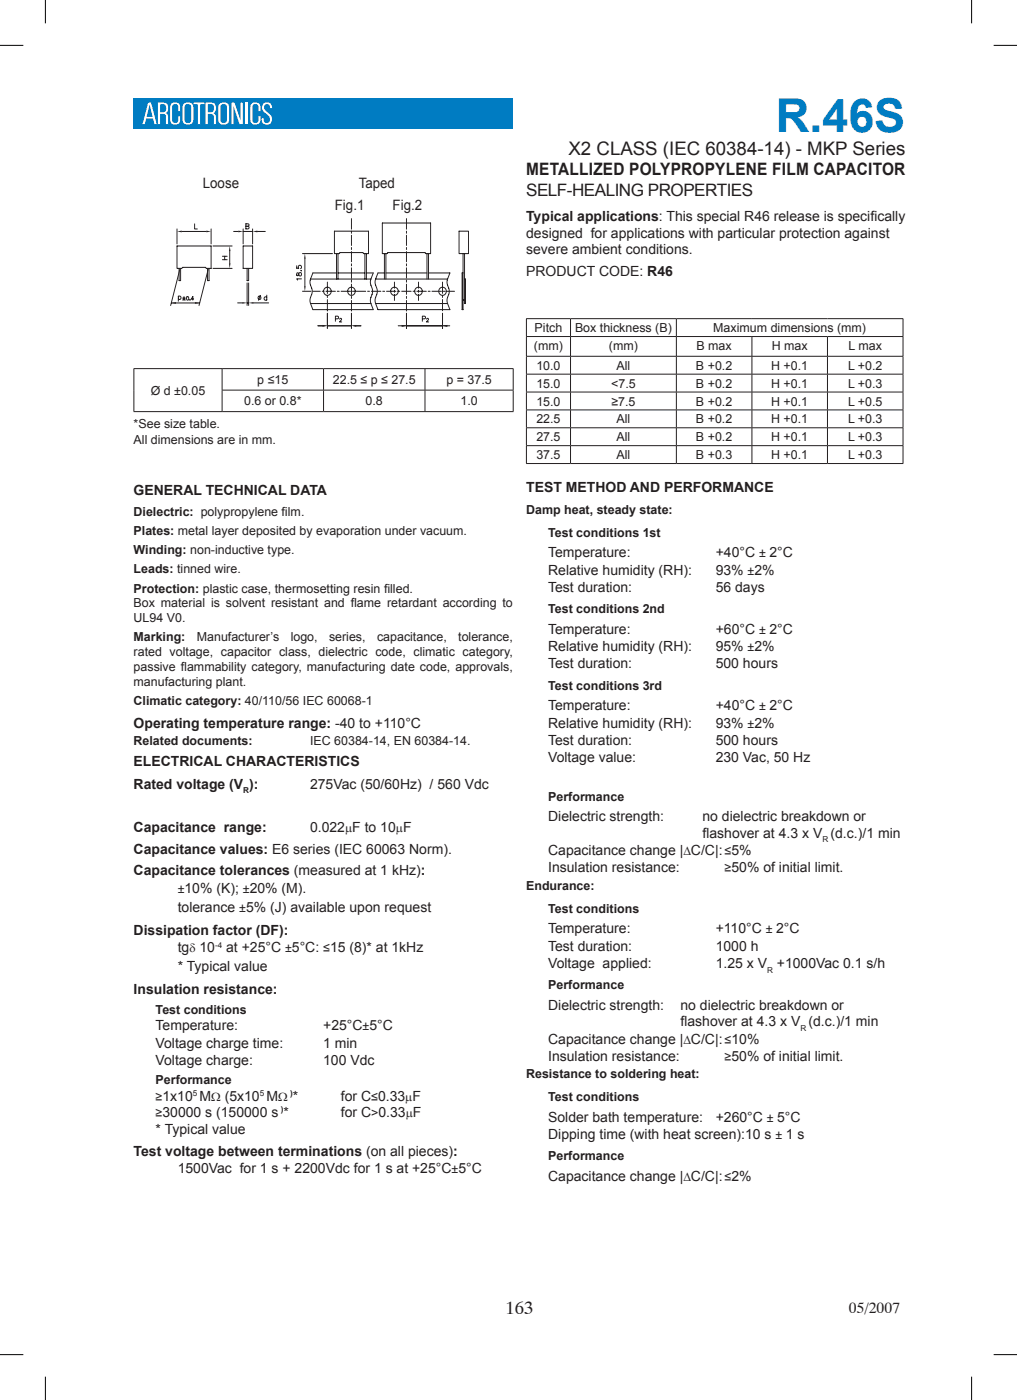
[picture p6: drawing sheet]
<svg xmlns="http://www.w3.org/2000/svg" width="231mm" height="318mm" viewBox="0 0 231 318" stroke-linecap="round" stroke-linejoin="round" font-family="sans-serif">
<defs><g id="words">
<text font-size="10.6" fill="#007cc2" x="175.9" y="30">R.46S</text>
<g font-size="4.2" fill="#231f20">
<text x="128.9" y="35.1">X2 CLASS (IEC 60384-14) - MKP Series</text>
<text x="114.6" y="298.1">1</text>
<text x="114.6" y="298.1">6</text>
<text x="114.6" y="298.1">3</text>
</g>
<g font-size="3.9" fill="#231f20">
<text x="119.3" y="39.7">metallized polyPR</text>
<text x="154.5" y="39.7">O</text>
<text x="159.8" y="39.7">PY</text>
<text x="162.2" y="39.7">L</text>
<text x="162.2" y="39.7">E</text>
<text x="162.2" y="39.7">N</text>
<text x="175.1" y="39.7">film capacitor</text>
<text x="119.3" y="44.4">SELF-HEALING PROPERTIES</text>
</g>
<text font-size="3.5" fill="#231f20" x="192.5" y="297.8">05/2007</text>
<g font-size="3.2" fill="#231f20">
<text x="46" y="42.6">Loose</text>
<text x="75.9" y="47.7">Fig.1</text>
<text x="81.4" y="42.6">Taped</text>
<text x="89" y="47.7">Fig.2</text>
<text x="119.3" y="50.2">Typical applications: This special R46 release is specif</text>
<text x="119.3" y="53.9">designed for applications with particular protection against</text>
<text x="197.3" y="50.2">ically</text>
<text x="119.3" y="57.6">severe ambient conditions.</text>
<text x="119.3" y="62.6">PRODUCT CODE: R46</text>
<text x="30.3" y="112.2">GE</text>
<text x="32.8" y="112.2">N</text>
<text x="32.8" y="112.2">E</text>
<text x="32.8" y="112.2">R</text>
<text x="32.8" y="112.2">A</text>
<text x="32.8" y="112.2">L</text>
<text x="46.6" y="112.2">T CH</text>
<text x="46.6" y="112.2">E</text>
<text x="53" y="112.2">N</text>
<text x="53" y="112.2">I</text>
<text x="58.5" y="112.2">CA</text>
<text x="60.7" y="112.2">L</text>
<text x="65.8" y="112.2">DA</text>
<text x="68.1" y="112.2">T</text>
<text x="68.1" y="112.2">A</text>
<text x="119.3" y="111.7">test method and performance</text>
<text x="124.3" y="126.4">Temperature:</text>
<text x="124.3" y="130.4">Relative humidity (RH):</text>
<text x="162.3" y="126.4">+40°C</text>
<text x="162.3" y="130.4">93%</text>
<text x="124.3" y="134.3">Test duration:</text>
<text x="162.3" y="134.3">56 days</text>
<text x="124.3" y="143.8">Temperature:</text>
<text x="162.3" y="143.8">+60°C</text>
<text x="124.3" y="147.7">Relative humidity (RH):</text>
<text x="162.3" y="147.7">95%</text>
<text x="124.3" y="151.6">Test duration:</text>
<text x="162.3" y="151.6">500 hours</text>
<text x="124.3" y="161.2">Temperature:</text>
<text x="162.3" y="161.2">+40°C</text>
<text x="30.3" y="165">Operating temperature range: -40 to +110°C</text>
<text x="124.3" y="165.1">Relative humidity (RH):</text>
<text x="162.3" y="165.1">93%</text>
<text x="30.3" y="173.7">electrical characteristic</text>
<text x="77.2" y="173.7">s</text>
<text x="124.3" y="169">Test duration:</text>
<text x="124.3" y="172.9">Voltage value:</text>
<text x="162.3" y="169">500 hours</text>
<text x="162.3" y="172.9">230 Vac, 50 Hz</text>
<text x="30.3" y="178.9">Rated voltage (V ):</text>
<text x="70.3" y="178.9">275Vac (50/60Hz) / 560 Vdc</text>
<text x="30.3" y="188.7">Capacitance range:</text>
<text x="70.3" y="188.7">0.022</text>
<text x="124.3" y="186.3">Dielectric strength:</text>
<text x="159.3" y="186.3">no dielectric breakdown or</text>
<text x="159.3" y="190.1">f</text>
<text x="159.3" y="190.1">lashover at 4.3 x V (d.c.)/1 min</text>
<text x="30.3" y="193.6">Capacitance values: E6 series (IEC 60063 Norm).</text>
<text x="124.3" y="194">Capacitance change |</text>
<text x="124.3" y="197.9">Insulation resistance:</text>
<text x="30.3" y="198.5">Capacitance tolerances (measured at 1 kHz):</text>
<text x="40.3" y="206.8">tolerance</text>
<text x="30.3" y="212">Dissipation factor (DF):</text>
<text x="124.3" y="211.7">Temperature:</text>
<text x="124.3" y="215.7">Test duration:</text>
<text x="162.3" y="211.7">+110°C</text>
<text x="162.3" y="215.7">1000 h</text>
<text x="40.3" y="216">tg</text>
<text x="40.3" y="220.3">* Typical value</text>
<text x="51.3" y="216">at +25°C</text>
<text x="124.3" y="219.6">Voltage applied:</text>
<text x="162.3" y="219.6">1.25 x V +1000Vac 0.1 s/h</text>
<text x="30.3" y="225.5">Insulation resistance:</text>
<text x="35.3" y="233.7">Temperature:</text>
<text x="73.3" y="233.7">+25°C</text>
<text x="124.3" y="229.1">Dielectric strength:</text>
<text x="154.3" y="229.1">no dielectric breakdown or</text>
<text x="154.3" y="232.8">f</text>
<text x="154.3" y="232.8">lashover at 4.3 x V (d.c.)/1 min</text>
<text x="35.3" y="237.7">Voltage charge time:</text>
<text x="73.3" y="237.7">1 min</text>
<text x="124.3" y="236.7">Capacitance change |</text>
<text x="35.3" y="241.6">Voltage charge:</text>
<text x="73.3" y="241.6">100 Vdc</text>
<text x="124.3" y="240.6">Insulation resistance:</text>
<text x="77.3" y="249.7">for C</text>
<text x="35.3" y="257.3">* Typical value</text>
<text x="77.3" y="253.4">for C</text>
<text x="124.3" y="254.5">Solder bath temperature:</text>
<text x="162.3" y="254.5">+260°C</text>
<text x="30.3" y="262.1">Test voltage between terminations (on all pieces):</text>
<text x="124.3" y="258.4">Dipping time (with heat screen):10 s</text>
<text x="40.3" y="266.1">1500Vac for 1 s + 2200Vdc for 1 s at +25°C</text>
<text x="124.3" y="267.9">Capacitance change |</text>
</g>
<g font-size="2.8" fill="#231f20">
<text x="121.2" y="75.3">Pitch</text>
<text x="130.4" y="75.3">Box thickness (B)</text>
<text x="161.7" y="75.3">Maximum dimensions (mm)</text>
<text x="121.1" y="79.4">(mm)</text>
<text x="121.6" y="83.9">10.0</text>
<text x="138.1" y="79.4">(mm)</text>
<text x="139.8" y="83.9">All</text>
<text x="157.8" y="83.9">B +0.2</text>
<text x="157.9" y="79.4">B max</text>
<text x="174.9" y="83.9">H +0.1</text>
<text x="175" y="79.4">H max</text>
<text x="192.3" y="83.9">L +0.2</text>
<text x="192.4" y="79.4">L max</text>
<text x="34.2" y="89.5">Ø d ±0.05</text>
<text x="58.3" y="87.1">p ≤15</text>
<text x="75.5" y="87.1">22.5 ≤ p ≤ 27.5</text>
<text x="101.2" y="87.1">p = 37.5</text>
<text x="121.6" y="87.9">15.0</text>
<text x="138.6" y="87.9">&lt;7.5</text>
<text x="157.8" y="87.9">B +0.2</text>
<text x="174.9" y="87.9">H +0.1</text>
<text x="192.3" y="87.9">L +0.3</text>
<text x="55.3" y="92">0.6 or 0.8*</text>
<text x="82.9" y="92">0.8</text>
<text x="104.4" y="92">1.0</text>
<text x="121.6" y="92">15.0</text>
<text x="138.6" y="92">≥7.5</text>
<text x="157.8" y="92">B +0.2</text>
<text x="174.9" y="92">H +0.1</text>
<text x="192.3" y="92">L +0.5</text>
<text x="30.3" y="97">*See size table.</text>
<text x="30.3" y="100.7">All dimensions are in mm.</text>
<text x="121.6" y="96">22.5</text>
<text x="121.6" y="100.1">27.5</text>
<text x="139.8" y="96">All</text>
<text x="139.8" y="100.1">All</text>
<text x="157.8" y="96">B +0.2</text>
<text x="157.8" y="100.1">B +0.2</text>
<text x="174.9" y="96">H +0.1</text>
<text x="174.9" y="100.1">H +0.1</text>
<text x="192.3" y="96">L +0.3</text>
<text x="192.3" y="100.1">L +0.3</text>
<text x="121.6" y="104.2">37.5</text>
<text x="139.8" y="104.2">All</text>
<text x="157.8" y="104.2">B +0.3</text>
<text x="174.9" y="104.2">H +0.1</text>
<text x="192.3" y="104.2">L +0.3</text>
<text x="30.3" y="117.1">Dielectric: polypropylene f</text>
<text x="63.9" y="117.1">ilm.</text>
<text x="119.3" y="116.5">Damp heat, steady state:</text>
<text x="30.3" y="121.4">Plates: metal layer deposited by evaporation under vacuum.</text>
<text x="30.3" y="125.7">Winding: non-inductive type.</text>
<text x="124.3" y="121.7">Test conditions 1st</text>
<text x="30.3" y="130.1">Leads: tinned wire.</text>
<text x="169.5" y="130.4">±2%</text>
<text x="172.1" y="126.4">± 2°C</text>
<text x="30.3" y="134.4">Protection: plastic case, thermosetting resin f</text>
<text x="30.3" y="137.8">Box material is solvent resistant and f</text>
<text x="79.5" y="137.8">lame retardant according to</text>
<text x="87.1" y="134.4">illed.</text>
<text x="30.3" y="141.1">UL94 V0.</text>
<text x="124.3" y="139.1">Test conditions 2nd</text>
<text x="172.1" y="143.8">± 2°C</text>
<text x="30.3" y="145.5">Marking:</text>
<text x="30.3" y="148.8">rated voltage, capacitor class, dielectric code, climatic category,</text>
<text x="44.6" y="145.5">Manufacturer’s</text>
<text x="65.9" y="145.5">logo,</text>
<text x="74.6" y="145.5">series,</text>
<text x="85.5" y="145.5">capacitance,</text>
<text x="103.9" y="145.5">tolerance,</text>
<text x="169.5" y="147.7">±2%</text>
<text x="30.3" y="152.2">passive f</text>
<text x="30.3" y="155.5">manufacturing plant.</text>
<text x="41" y="152.2">lammability category, manufacturing date code, approvals,</text>
<text x="30.3" y="159.8">Climatic category: 40/110/56 IEC 60068-1</text>
<text x="124.3" y="156.5">Test conditions 3rd</text>
<text x="172.1" y="161.2">± 2°C</text>
<text x="169.5" y="165.1">±2%</text>
<text x="30.3" y="169">Related documents:</text>
<text x="70.3" y="169">IEC 60384-14, EN 60384-14.</text>
<text x="124.3" y="181.6">Performance</text>
<text x="78.2" y="188.7">µF to 10µF</text>
<text x="154.9" y="194">∆C/C|:≤5%</text>
<text x="164.3" y="197.9">≥50% of initial limit.</text>
<text x="40.3" y="202.5">±10% (K); ±20% (M).</text>
<text x="119.3" y="201.8">Endurance:</text>
<text x="54.2" y="206.8">±5% (J) available upon request</text>
<text x="124.3" y="207">Test conditions</text>
<text x="173.6" y="211.7">± 2°C</text>
<text x="42.9" y="216">δ 10</text>
<text x="64.6" y="216">±5°C: ≤15 (8)* at 1kHz</text>
<text x="124.3" y="224.4">Performance</text>
<text x="35.3" y="229.9">Test conditions</text>
<text x="82.2" y="233.7">±5°C</text>
<text x="154.9" y="236.7">∆C/C|:≤10%</text>
<text x="35.3" y="245.9">Performance</text>
<text x="119.3" y="244.6">Resistance to soldering heat:</text>
<text x="164.3" y="240.6">≥50% of initial limit.</text>
<text x="35.3" y="249.7">≥1x10 MΩ (5x10 MΩ *</text>
<text x="84.2" y="249.7">≤0.33µF</text>
<text x="124.3" y="249.8">Test conditions</text>
<text x="35.3" y="253.4">≥30000 s (150000 s *</text>
<text x="84.2" y="253.4">&gt;0.33µF</text>
<text x="173.9" y="254.5">± 5°C</text>
<text x="124.3" y="263.2">Performance</text>
<text x="175.8" y="258.4">± 1 s</text>
<text x="102.4" y="266.1">±5°C</text>
<text x="154.9" y="267.9">∆C/C|:≤2%</text>
</g>
<g font-size="1.9" fill="#231f20">
<text x="55.2" y="180">R</text>
<text x="186.5" y="191.1">R</text>
<text x="48.7" y="215">-4</text>
<text x="173.9" y="220.6">R</text>
<text x="181.5" y="233.9">R</text>
<text x="43.7" y="248.6">5</text>
<text x="58.9" y="248.6">5</text>
<text x="65.8" y="248.6">)</text>
<text x="63.6" y="252.3">)</text>
</g>
</g></defs>
<path d="M30.3 22.3h86v7h-86z" fill="#007cc2"/>
<g fill="#fff">
<path d="M57.2 23.4a1.2 1.2 0 0 1 1.3-.1 1.2 1.2 0 0 1 .6 1.2v.7h-.5v-.9a.69 .69 0 0 0-.7-.7 .69 .69 0 0 0-.7 .7v2.9a.69 .69 0 0 0 .7 .7 .69 .69 0 0 0 .7-.7v-.8h.5a1.55 1.55 0 0 1-.8 1.8 1.13 1.13 0 0 1-1.6-1.2l.1-3z"/>
<path d="M59.8 23.4a1.2 1.2 0 0 1 1.3 0 1.2 1.2 0 0 1 .6 1.2h-.5a.74 .74 0 0 0-.9-1 .74 .74 0 0 0-.3 1.3l.2 .2a2.58 2.58 0 0 1 1.4 1.6 1.21 1.21 0 0 1-1 1.6 1.21 1.21 0 0 1-1.3-1.5h.5a.82 .82 0 0 0 .4 1.1 .86 .86 0 0 0 1-.4 .86 .86 0 0 0-.2-1.1l-.2-.2a2.56 2.56 0 0 1-1.4-1.6l.2-.9z"/>
<path d="M39 23.4a1.2 1.2 0 0 1 1.3-.1 1.2 1.2 0 0 1 .6 1.2v.7h-.5v-.9a.69 .69 0 0 0-.7-.7 .69 .69 0 0 0-.7 .7v2.9a.69 .69 0 0 0 .7 .7 .69 .69 0 0 0 .7-.7v-.8h.5a1.55 1.55 0 0 1-.8 1.8 1.13 1.13 0 0 1-1.5-1.2v-3z"/>
<path d="M43.8 23.3h2.6v.4h-1v4.5h-.5v-4.5h-1.1z"/>
<path d="M52.5 23.3h.7l1.4 4v-4h.5v4.9h-.8l-1.4-4.2v4.2h-.4z"/>
<path d="M55.7 23.3h.5v4.9h-.5z"/>
<path d="M33.6 23.3l-1.3 4.9h.5l.4-1.3h1.5l.3 1.3h.5l-1.2-4.9zM33.9 23.7l.7 2.8h-1.4z"/>
<path d="M46.6 23.3v4.9h.5v-2.4a1.17 1.17 0 0 1 1.3 .4l.1 2h.5l-.1-2-.5-.5a1.37 1.37 0 0 0-.1-2.4zM47.1 23.7h.8a1 1 0 0 1 .2 1.7l-1 .1z"/>
<path d="M35.8 23.3v4.9h.5v-2.4a1.17 1.17 0 0 1 1.3 .4v2h.5v-2l-.6-.5a1.37 1.37 0 0 0 0-2.4zM36.3 23.7h.8a1.01 1.01 0 0 1 .1 1.7l-.9 .1z"/>
<path d="M41.8 23.4l-.4 .6v3a1.24 1.24 0 0 0 1.2 1.3 1.24 1.24 0 0 0 1.2-1.3 7.4 7.4 0 0 0-.1-3.3 1.46 1.46 0 0 0-1.9-.3zM42.1 23.8l.2-.1a.74 .74 0 0 1 1 .6v2.9a.75 .75 0 0 1-.7 .7 .75 .75 0 0 1-.7-.7v-2.9z"/>
<path d="M49.9 23.4l-.4 .6v3a1.24 1.24 0 0 0 1.2 1.3 1.24 1.24 0 0 0 1.3-1.3 7.4 7.4 0 0 0-.2-3.3 1.46 1.46 0 0 0-1.9-.3zM50.2 23.8l.2-.1a.74 .74 0 0 1 1.1 .6v2.9a.75 .75 0 0 1-.8 .7 .75 .75 0 0 1-.7-.7v-2.9z"/>
</g>
<g fill="none" stroke="#231f20" stroke-width=".23">
<path d="M40.1 55.8h7.8v5.1h-1.1l-.2-.2h-5.2l-.2 .2h-1.1zM40.1 51.9v3.4M41.2 52.5h5.6M47.9 51.9v3.4M55.1 55.8h2.2v5.1h-2.2zM75.8 52.4h7.7v5.1h-1l-.2-.2h-5.2l-.2 .2h-1.1zM76.3 57.5v5.8M76.6 57.5v5.8M79.7 49.6v2.4M79.7 52.4v.5M79.7 53.4v2.3M79.7 56.1v.5"/>
<path d="M79.7 57.1v2.3M79.7 59.8v.5M82.7 57.5v5.8M83.1 57.5v5.8M86.7 50.6h10.9v6.9h-1l-.3-.2h-8.3l-.2 .2h-1.1zM87.2 57.5v5.8M87.5 57.5v5.8M96.8 57.5v5.8M97.2 57.5v5.8M104.1 52.4h2.1v5.1h-2.1zM105 57.5v12.7h-.2v-8.3h.2M105.3 57.5v11.4h.2v-5.6h-.2"/>
<path d="M40.6 60.9v2.8h.4v-2.8M47 60.9v2.8h.4v-2.8M56 60.9v2.8h.4v-2.8M70.4 63.3h13.7M70.4 68.9h13.7M70.9 61.9h5.4M70.9 70.2h13.7M70.9 66.1h1.7M73 66.1h.5M73.9 66.1h2.1M74.2 64v2.6M74.2 67v.5"/>
<path d="M74.2 68v2.6M76.5 66.1h.4M76.6 61.9h6.1M77.3 66.1h2.2M79.7 60.8v2.3M79.7 63.5v.5M79.7 64.5v2.3M79.7 67.2v.5M79.7 68.2v2.4M79.9 66.1h.4M80.8 66.1h2.1M83.1 61.9h1.5"/>
<path d="M83.3 66.1h.5M84.2 66.1h2.2M85.7 61.9h1.5M86.8 66.1h.4M87.6 66.1h2.2M89.4 64v1.4M89.4 65.8v.5M89.4 66.8v1.4M90.2 66.1h.4M91.1 66.1h2.1M93.6 66.1h.5M94.5 66.1h2.2"/>
<path d="M94.9 64v1.4M94.9 65.8v.5M94.9 66.8v1.4M97.1 66.1h.4M97.9 66.1h2.2M100.5 66.1h.4M101.4 66.1h1.7M105 68.1h.3"/>
<circle cx="74.2" cy="66.1" r=".89"/>
<circle cx="79.7" cy="66.1" r=".89"/>
<circle cx="89.4" cy="66.1" r=".89"/>
<circle cx="94.8" cy="66.1" r=".89"/>
</g>
<g fill="#231f20">
<path d="M40.1 52.5l1.1-.2v.4z"/>
<path d="M46.8 52.3l1.1 .2-1.1 .2z"/>
</g>
<path d="M44.1 50.8v1.1h.6M53 52.5h1.1M55.1 51.9v3.4M55.1 52.5h2.2M57.3 51.9v3.4M58.3 52.5h1.9" fill="none" stroke="#231f20" stroke-width=".23"/>
<g fill="#231f20">
<path d="M54.1 52.3l1 .2-1 .2z"/>
<path d="M57.3 52.5l1-.2v.4z"/>
</g>
<path d="M55.7 51.3h.7v-.4l-.7-.1v1.1l.7-.1 .1-.3-.3-.2M38.8 68.7h6.5M40.8 61.1l-2.1 8.2M47.2 61.1l-2.1 8.2" fill="none" stroke="#231f20" stroke-width=".23"/>
<g fill="#231f20">
<path d="M44.2 68.5l1.1 .2-1.1 .2z"/>
<path d="M38.8 68.7l1.1-.2v.4z"/>
</g>
<path d="M48.3 55.8h4.3M52.1 57v2.7M40.4 67.3a.35 .35 0 0 1 .5 0 .35 .35 0 0 1 0 .5 .35 .35 0 0 1-.5 0M40.4 67.2v1.1M41.4 67.6h.6M41.4 68h.6M41.7 67.3v.7M42.4 67.3a.36 .36 0 0 1 .4 .4 .36 .36 0 0 1-.4 .3zM43.1 68h-.1M43.9 67.8h-.5l.3-.5v.8M48.3 60.9h4.3" fill="none" stroke="#231f20" stroke-width=".23"/>
<g fill="#231f20">
<path d="M52.1 55.8l.2 1.2h-.4z"/>
<path d="M51.9 59.7h.4l-.2 1.2z"/>
</g>
<path d="M50.4 58.9h1.1M50.4 58.1h1.1M50.9 58.1v.8M53.9 68.7h1.1M56 64.2v5.1M56 68.7h.4M56.4 64.2v5.1M57.4 68.7h3.5" fill="none" stroke="#231f20" stroke-width=".23"/>
<g fill="#231f20">
<path d="M55 68.5l1 .2-1 .2z"/>
<path d="M56.4 68.7l1-.2v.4z"/>
</g>
<path d="M68.6 57.5h6.8M69.1 58.7v6.2M68.6 66.1h1.9" fill="none" stroke="#231f20" stroke-width=".23"/>
<g fill="#231f20">
<path d="M68.9 64.9h.4l-.2 1.2z"/>
<path d="M69.1 57.5l.2 1.2h-.4z"/>
</g>
<g fill="none" stroke="#231f20" stroke-width=".23">
<path d="M59.1 67l-.5 1.1M60.5 67.5a.35 .35 0 0 0-.5 0 .35 .35 0 0 0 0 .5 .35 .35 0 0 0 .5-.1M60.5 67v1.1M67.3 60.3v.5l.4 .1a.4 .4 0 0 1 0-.6 .4 .4 0 0 1 .6 .1 .4 .4 0 0 1-.2 .6M67.3 61.9v.4l.2 .2 .5-.7a.39 .39 0 0 1 .4 .4 .39 .39 0 0 1-.4 .4l-.4-.7zM68.3 61.4h.1M68.4 63.3h-1.1l.2 .2M70.9 61.9l-.5 1.4a2.74 2.74 0 0 0 .3 2.3 3.8 3.8 0 0 1-.4 2.3v.7l.6 1.6M84.6 61.9l-.5 1.4a2.77 2.77 0 0 0 .3 2.3 3.8 3.8 0 0 1-.4 2.3v.7l.6 1.6M85.2 63.3h16.3M85.2 68.9h16.3M85.7 61.9l-.5 1.4a2.77 2.77 0 0 0 .3 2.3 3.8 3.8 0 0 1-.4 2.3v.7l.6 1.6h16.3l-.5-1.3"/>
<path d="M87.5 61.9h9.3M97.2 61.9h4.8l-.5 1.4M101.5 63.3a2.74 2.74 0 0 0 .3 2.3 3.7 3.7 0 0 1-.4 2.3l.1 1"/>
<circle cx="58.8" cy="67.5" r=".37"/>
</g>
<path d="M79.7 73.9l1.1-.2v.4z" fill="#231f20"/>
<path d="M74.2 71.1v3.4M74.2 73.9h5.5M76 72.3h.7v-.5l-.7-.1v1.2M79.7 71.1v3.4" fill="none" stroke="#231f20" stroke-width=".23"/>
<path d="M73.2 73.7l1 .2-1 .2z" fill="#231f20"/>
<path d="M72.1 73.9h1.1M74.2 73.9h5.5M77 72.4l.3-.2 .1 .3-.4 .5h.5M80.8 73.9h1" fill="none" stroke="#231f20" stroke-width=".23"/>
<path d="M73.2 73.7l1 .2-1 .2z" fill="#231f20"/>
<path d="M72.1 73.9h1.1M74.2 71.1v3.4" fill="none" stroke="#231f20" stroke-width=".23"/>
<path d="M79.7 73.9l1.1-.2v.4z" fill="#231f20"/>
<g fill="none" stroke="#231f20" stroke-width=".23">
<path d="M92.2 49.6v2.4M92.2 52.4v.5M92.2 53.4v2.3M92.2 56.1v.5M92.2 57.1v2.3M92.2 59.8v.5M79.7 71.1v3.4M80.8 73.9h1M90.3 73.9h11.7M92.2 74.5v-3.4v3.4M92.2 60.8v2.3M92.2 63.5v.5"/>
<path d="M92.2 64.5v2.3M92.2 67.2v.5M92.2 68.2v2.4M100.3 64v2.6M100.3 67v.5M100.3 67.9v2.6"/>
<circle cx="100.3" cy="66.1" r=".89"/>
</g>
<path d="M91.1 73.7l1.1 .2-1.1 .2z" fill="#231f20"/>
<path d="M95.8 72.3h.6v-.5l-.6-.1v1.2M96.7 72.4l.3-.2 .2 .3-.5 .5h.5" fill="none" stroke="#231f20" stroke-width=".23"/>
<path d="M100.3 73.9l1.1-.2v.4z" fill="#231f20"/>
<g fill="none" stroke="#231f20" stroke-width=".23">
<path d="M100.3 71.1v3.4v-3.4M119.3 72.3h85.5M119.3 76.3h85.5M119.4 72.3v4M119.4 76.4v4.4M129.4 72.3v4M129.4 76.4v4.4M153.4 72.3v4M153.4 76.4v4.4M170.5 76.4v4.4M187.6 76.4v4.4M204.7 72.3v4"/>
<path d="M204.7 76.4v4.4M30.3 83.6h86.1M30.3 93.4h86.1M30.4 83.7v9.6M50.3 88.5h66.1M50.4 83.7v4.7M50.4 88.6v4.7M73.4 83.7v4.7M73.4 88.6v4.7M96.4 83.7v4.7M96.4 88.6v4.7M116.4 83.7v4.7"/>
<path d="M116.4 88.6v4.7M119.3 80.8h85.5M119.3 84.9h85.5M119.3 88.9h85.5M119.3 93h85.5M119.3 97h85.5M119.4 80.9v3.9M119.4 84.9v4M119.4 89v3.9M119.4 93v4M119.4 97.1v3.9M129.4 80.9v3.9"/>
<path d="M129.4 84.9v4M129.4 89v3.9M129.4 93v4M129.4 97.1v3.9M153.4 80.9v3.9M153.4 84.9v4M153.4 89v3.9M153.4 93v4M153.4 97.1v3.9M170.5 80.9v3.9M170.5 84.9v4M170.5 89v3.9"/>
<path d="M170.5 93v4M170.5 97.1v3.9M187.6 80.9v3.9M187.6 84.9v4M187.6 89v3.9M187.6 93v4M187.6 97.1v3.9M204.7 80.9v3.9M204.7 84.9v4M204.7 89v3.9M204.7 93v4M204.7 97.1v3.9"/>
<path d="M119.3 101.1h85.5M119.3 105.2h85.5M119.4 101.2v3.9M129.4 101.2v3.9M153.4 101.2v3.9M170.5 101.2v3.9M187.6 101.2v3.9M204.7 101.2v3.9"/>
</g>
<path d="M0 10.3h5.3M10.3 0v5.3M220.3 0v5.3M225.3 10.3h5.3M0 307.3h5.3M10.3 312.3v5.3M220.3 312.3v5.3M225.3 307.3h5.3" fill="none" stroke="#fff" stroke-width=".44"/>
<path d="M0 10.3h5.3M10.3 0v5.3M220.3 0v5.3M225.3 10.3h5.3M0 307.3h5.3M10.3 312.3v5.3M220.3 312.3v5.3M225.3 307.3h5.3" fill="none" stroke="#000" stroke-width=".23"/>
<use href="#words"/>
</svg>
